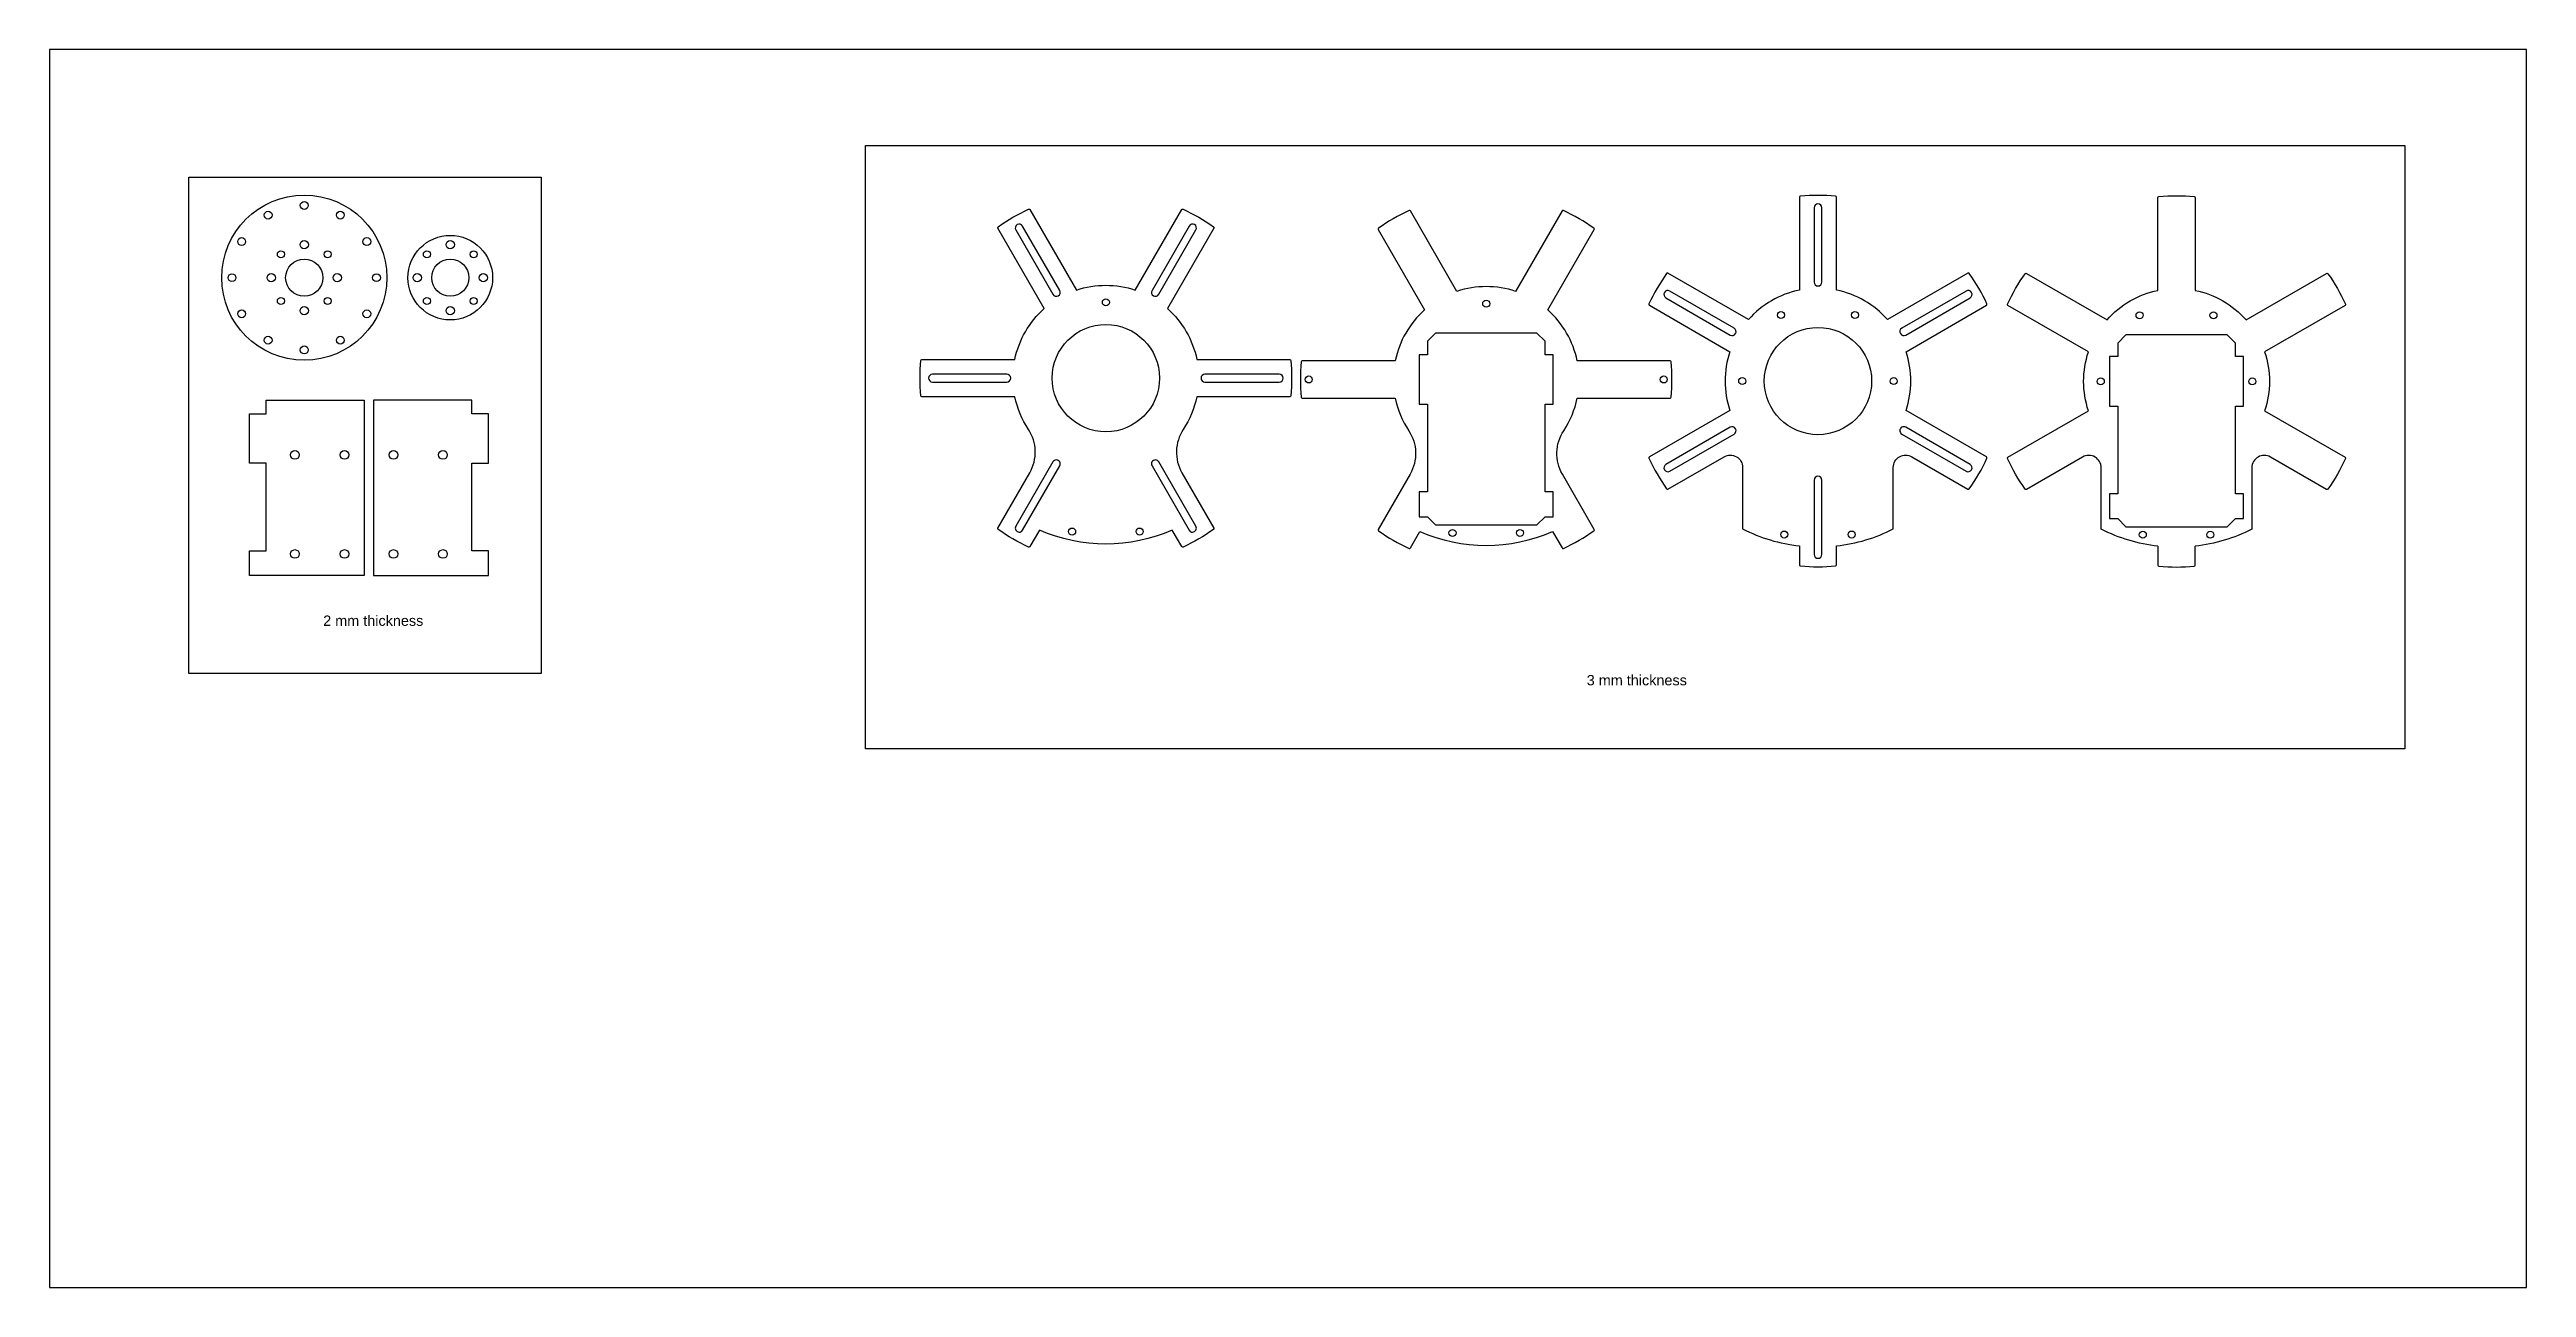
# Model space of a CAD drawing. Extents: x 1387 to 2819, y 1056 to 1356.
# Drawn here: x 1387 to 1987, y 1056 to 1356 of the extents above; entities that cross this region are included whole.
import ezdxf

# ---------------------------------------------------------------- set-up
doc = ezdxf.new("R2010")
doc.units = 0
doc.layers.get('0').update_dxf_attribs({"linetype": 'CONTINUOUS'})
doc.layers.add('02___PRT_ALL_AXES', color=7, linetype='CONTINUOUS')
doc.layers.add('CRANK', color=30, linetype='CONTINUOUS')
doc.styles.get("Standard").update_dxf_attribs({"font": 'arial.ttf'})

msp = doc.modelspace()

# ---------------------------------------------------------------- linework, layer by layer
for p, q in [((1986.86, 1355.73), (1386.86, 1355.73)), ((1386.86, 1355.73), (1386.86, 1055.73)), ((1986.86, 1055.73), (1986.86, 1355.73)), ((1386.86, 1055.73), (1986.86, 1055.73))]:
    msp.add_line(p, q)
for points in [[(1584.55, 1332.48), (1957.42, 1332.48), (1957.42, 1186.29), (1584.55, 1186.29)], [(1420.59, 1324.78), (1505.99, 1324.78), (1505.99, 1204.52), (1420.59, 1204.52)], [(1463.11, 1270.73), (1463.11, 1228.23), (1439.31, 1228.23), (1435.31, 1228.23), (1435.31, 1234.23), (1439.31, 1234.23), (1439.31, 1255.48), (1435.31, 1255.48), (1435.31, 1267.48), (1439.31, 1267.48), (1439.31, 1270.73)], [(1465.37, 1270.73), (1465.37, 1228.23), (1489.17, 1228.23), (1493.17, 1228.23), (1493.17, 1234.23), (1489.17, 1234.23), (1489.17, 1255.48), (1493.17, 1255.48), (1493.17, 1267.48), (1489.17, 1267.48), (1489.17, 1270.73)]]:
    msp.add_lwpolyline(points, close=True)
at = {"color": 7}
for points in [[(1819.74, 1235.43, 0.090005), (1833.49, 1239.56), (1833.49, 1254.45, -0.57735), (1837.99, 1257.05), (1851.57, 1249.21, 0.386621), (1851.9, 1249.28, 0.047594), (1856.17, 1256.68, 0.386621), (1856.07, 1257), (1836.58, 1268.25, 0.162529), (1836.58, 1282.5), (1856.07, 1293.75, 0.386621), (1856.17, 1294.07, 0.047594), (1851.9, 1301.48, 0.386621), (1851.57, 1301.55), (1832.08, 1290.3, 0.162529), (1819.74, 1297.42), (1819.74, 1319.92, 0.386621), (1819.51, 1320.17, 0.047594), (1810.96, 1320.17, 0.386621), (1810.74, 1319.92), (1810.74, 1297.42, 0.162529), (1798.4, 1290.3), (1778.91, 1301.55, 0.386621), (1778.58, 1301.48, 0.047594), (1774.31, 1294.07, 0.386621), (1774.41, 1293.75), (1793.9, 1282.5, 0.162529), (1793.9, 1268.25), (1774.41, 1257, 0.386621), (1774.31, 1256.68, 0.047594), (1778.58, 1249.28, 0.386621), (1778.91, 1249.21), (1792.49, 1257.05, -0.57735), (1796.99, 1254.45), (1796.99, 1239.56, 0.090005), (1810.74, 1235.43)], [(1897.6, 1235.37, -0.090005), (1883.85, 1239.49), (1883.85, 1254.38, 0.57735), (1879.35, 1256.98), (1865.77, 1249.14, -0.386621), (1865.44, 1249.21, -0.047594), (1861.17, 1256.62, -0.386621), (1861.27, 1256.94), (1880.76, 1268.19, -0.162529), (1880.76, 1282.44), (1861.27, 1293.69, -0.386621), (1861.17, 1294.01, -0.047594), (1865.44, 1301.41, -0.386621), (1865.77, 1301.48), (1885.26, 1290.23, -0.162529), (1897.6, 1297.36), (1897.6, 1319.86, -0.386621), (1897.82, 1320.11, -0.047594), (1906.37, 1320.11, -0.386621), (1906.6, 1319.86), (1906.6, 1297.36, -0.162529), (1918.94, 1290.23), (1938.43, 1301.48, -0.386621), (1938.76, 1301.41, -0.047594), (1943.03, 1294.01, -0.386621), (1942.93, 1293.69), (1923.44, 1282.44, -0.162529), (1923.44, 1268.19), (1942.93, 1256.94, -0.386621), (1943.03, 1256.62, -0.047594), (1938.76, 1249.21, -0.386621), (1938.43, 1249.14), (1924.85, 1256.98, 0.57735), (1920.35, 1254.38), (1920.35, 1239.49, -0.090005), (1906.6, 1235.37)], [(1810.74, 1235.43), (1810.74, 1230.83, 0.386621), (1810.96, 1230.58, 0.047594), (1819.51, 1230.58, 0.386621), (1819.74, 1230.83), (1819.74, 1235.43)], [(1897.6, 1235.37), (1897.6, 1230.77, 0.386621), (1897.82, 1230.52, 0.047594), (1906.37, 1230.52, 0.386621), (1906.6, 1230.77), (1906.6, 1235.37)]]:
    msp.add_lwpolyline(points, format="xyb", dxfattribs=at)
for points in [[(1598.19, 1271.6, -0.386621), (1597.94, 1271.83, -0.047594), (1597.94, 1280.37, -0.386621), (1598.19, 1280.6), (1620.69, 1280.6, -0.162529), (1627.82, 1292.94), (1616.57, 1312.43, -0.386621), (1616.64, 1312.76, -0.047594), (1624.04, 1317.03, -0.386621), (1624.36, 1316.93), (1635.61, 1297.44, -0.162529), (1649.86, 1297.44), (1661.12, 1316.93, -0.386621), (1661.44, 1317.03, -0.047594), (1668.84, 1312.76, -0.386621), (1668.91, 1312.43), (1657.66, 1292.94, -0.162529), (1664.78, 1280.6), (1687.29, 1280.6, -0.386621), (1687.53, 1280.37, -0.047594), (1687.53, 1271.83, -0.386621), (1687.29, 1271.6), (1664.78, 1271.6, -0.096139), (1661.5, 1263.68, 0.284399), (1661.18, 1253.16), (1668.91, 1239.77, -0.386621), (1668.84, 1239.44, -0.047594), (1661.44, 1235.17, -0.386621), (1661.12, 1235.27), (1658.81, 1239.25, -0.208663), (1626.66, 1239.25), (1624.36, 1235.27, -0.386621), (1624.04, 1235.17, -0.047594), (1616.64, 1239.44, -0.386621), (1616.57, 1239.77), (1624.3, 1253.16, 0.284399), (1623.98, 1263.68, -0.096139), (1620.69, 1271.6)], [(1708.7, 1312.1), (1719.96, 1292.61, 0.162529), (1712.83, 1280.27), (1690.33, 1280.27, 0.386621), (1690.08, 1280.04, 0.047594), (1690.08, 1271.49, 0.386621), (1690.33, 1271.27), (1712.83, 1271.27, 0.096139), (1716.11, 1263.35, -0.284399), (1716.43, 1252.83), (1708.7, 1239.44, 0.386621), (1708.78, 1239.11, 0.047594), (1716.18, 1234.84, 0.386621), (1716.5, 1234.94), (1718.8, 1238.92, 0.208663), (1750.95, 1238.92), (1753.25, 1234.94, 0.386621), (1753.57, 1234.84, 0.047594), (1760.97, 1239.11, 0.386621), (1761.05, 1239.44), (1753.32, 1252.83, -0.284399), (1753.64, 1263.35, 0.096139), (1756.92, 1271.27), (1779.42, 1271.27, 0.386621), (1779.67, 1271.49, 0.047594), (1779.67, 1280.04, 0.386621), (1779.42, 1280.27), (1756.92, 1280.27, 0.162529), (1749.79, 1292.61), (1761.05, 1312.1, 0.386621), (1760.97, 1312.43, 0.047594), (1753.57, 1316.7, 0.386621), (1753.25, 1316.6), (1742, 1297.11, 0.162529), (1727.75, 1297.11), (1716.5, 1316.6, 0.386621), (1716.18, 1316.7, 0.047594), (1708.78, 1312.43, 0.386621)], [(1816.19, 1299.38), (1816.19, 1317.38, 1), (1814.29, 1317.38), (1814.29, 1299.38, 1)], [(1631.56, 1297.36), (1622.56, 1312.95, 1), (1620.92, 1312), (1629.92, 1296.41, 1)], [(1655.56, 1296.41), (1664.56, 1312, 1), (1662.92, 1312.95), (1653.92, 1297.36, 1)], [(1794.93, 1288.2), (1779.34, 1297.2, 1), (1778.39, 1295.55), (1793.98, 1286.55, 1)], [(1836.5, 1286.55), (1852.09, 1295.55, 1), (1851.14, 1297.2), (1835.55, 1288.2, 1)], [(1618.74, 1277.05), (1600.74, 1277.05, 1), (1600.74, 1275.15), (1618.74, 1275.15, 1)], [(1666.74, 1275.15), (1684.74, 1275.15, 1), (1684.74, 1277.05), (1666.74, 1277.05, 1)], [(1793.98, 1264.2), (1778.39, 1255.2, 1), (1779.34, 1253.55), (1794.93, 1262.55, 1)], [(1835.55, 1262.55), (1851.14, 1253.55, 1), (1852.09, 1255.2), (1836.5, 1264.2, 1)], [(1629.92, 1255.79), (1620.92, 1240.2, 1), (1622.56, 1239.25), (1631.56, 1254.84, 1)], [(1653.92, 1254.84), (1662.92, 1239.25, 1), (1664.56, 1240.2), (1655.56, 1255.79, 1)], [(1814.29, 1251.38), (1814.29, 1233.38, 1), (1816.19, 1233.38), (1816.19, 1251.38, 1)]]:
    msp.add_lwpolyline(points, format="xyb", close=True, dxfattribs=at)
msp.add_lwpolyline([(1720.63, 1242.52), (1722.63, 1240.52), (1747.13, 1240.52), (1749.13, 1242.52), (1751.13, 1242.52), (1751.13, 1248.52), (1749.13, 1248.52), (1749.13, 1269.77), (1751.13, 1269.77), (1751.13, 1281.77), (1749.13, 1281.77), (1749.13, 1285.02), (1747.13, 1287.02), (1722.63, 1287.02), (1720.63, 1285.02), (1720.63, 1281.77), (1718.63, 1281.77), (1718.63, 1269.77), (1720.63, 1269.77), (1720.63, 1248.52), (1718.63, 1248.52), (1718.63, 1242.52)], close=True, dxfattribs=at)
at = {"color": 7, "linetype": 'CONTINUOUS'}
msp.add_lwpolyline([(1916.35, 1269.31), (1918.35, 1269.31), (1918.35, 1281.31), (1916.35, 1281.31), (1916.35, 1284.56), (1914.35, 1286.56), (1889.85, 1286.56), (1887.85, 1284.56), (1887.85, 1281.31), (1885.85, 1281.31), (1885.85, 1269.31), (1887.85, 1269.31), (1887.85, 1248.06), (1885.85, 1248.06), (1885.85, 1242.06), (1887.85, 1242.06), (1889.85, 1240.06), (1914.35, 1240.06), (1916.35, 1242.06), (1918.35, 1242.06), (1918.35, 1248.06), (1916.35, 1248.06)], close=True, dxfattribs=at)
at = {"color": 7}
for centre, radius in [((1483.93, 1300.44), 10.25), ((1448.56, 1300.44), 4.5), ((1483.93, 1300.44), 4.5), ((1806.28, 1291.39), 0.85), ((1824.19, 1291.39), 0.85), ((1893.14, 1291.33), 0.85), ((1911.05, 1291.33), 0.85), ((1642.74, 1276.1), 13), ((1815.24, 1275.38), 13), ((1796.89, 1275.38), 0.85), ((1833.59, 1275.38), 0.85), ((1883.75, 1275.31), 0.85), ((1920.45, 1275.31), 0.85), ((1634.57, 1238.92), 0.85), ((1650.91, 1238.92), 0.85), ((1726.71, 1238.59), 0.85), ((1743.04, 1238.59), 0.85), ((1807.07, 1238.2), 0.85), ((1823.4, 1238.2), 0.85), ((1893.93, 1238.14), 0.85), ((1910.27, 1238.14), 0.85)]:
    msp.add_circle(centre, radius, dxfattribs=at)
at = {"color": 7, "linetype": 'CONTINUOUS'}
for centre, radius in [((1442.9, 1306.1), 0.85), ((1454.22, 1306.1), 0.85), ((1478.27, 1306.1), 0.85), ((1489.58, 1306.1), 0.85), ((1442.9, 1294.79), 0.85), ((1454.22, 1294.79), 0.85), ((1478.27, 1294.79), 0.85), ((1489.58, 1294.79), 0.85), ((1446.31, 1257.48), 1.05), ((1458.31, 1257.48), 1.05), ((1470.17, 1257.48), 1.05), ((1482.17, 1257.48), 1.05), ((1446.31, 1233.48), 1.05), ((1458.31, 1233.48), 1.05), ((1470.17, 1233.48), 1.05), ((1482.17, 1233.48), 1.05)]:
    msp.add_circle(centre, radius, dxfattribs=at)
for centre in [(1642.74, 1294.47), (1734.88, 1294.14), (1691.88, 1275.77), (1777.88, 1275.77)]:
    msp.add_circle(centre, 0.85)
at = {"layer": '02___PRT_ALL_AXES', "color": 7, "linetype": 'CONTINUOUS'}
for centre in [(1448.56, 1308.44), (1483.93, 1308.44), (1440.56, 1300.44), (1456.56, 1300.44), (1475.93, 1300.44), (1491.93, 1300.44), (1448.56, 1292.44), (1483.93, 1292.44)]:
    msp.add_circle(centre, 1, dxfattribs=at)
at = {"layer": 'CRANK', "color": 7}
for centre, radius in [((1448.56, 1300.44), 20), ((1439.81, 1315.6), 0.95), ((1448.56, 1317.94), 0.95), ((1457.31, 1315.6), 0.95), ((1433.4, 1309.19), 0.95), ((1463.72, 1309.19), 0.95), ((1431.06, 1300.44), 0.95), ((1466.06, 1300.44), 0.95), ((1433.4, 1291.69), 0.95), ((1463.72, 1291.69), 0.95), ((1439.81, 1285.29), 0.95), ((1457.31, 1285.29), 0.95), ((1448.56, 1282.94), 0.95)]:
    msp.add_circle(centre, radius, dxfattribs=at)

# ---------------------------------------------------------------- texts
at = {"char_height": 2.5, "attachment_point": 1}
for s, width, insert in [('2 mm thickness', 26.2991, (1453.15, 1218.57)), ('3 mm thickness', 24.8511, (1759.23, 1204.15))]:
    msp.add_mtext_dynamic_manual_height_columns(s, width=width, gutter_width=12.5, heights=[0], dxfattribs=dict(at, insert=insert))

doc.saveas('drawing.dxf')
